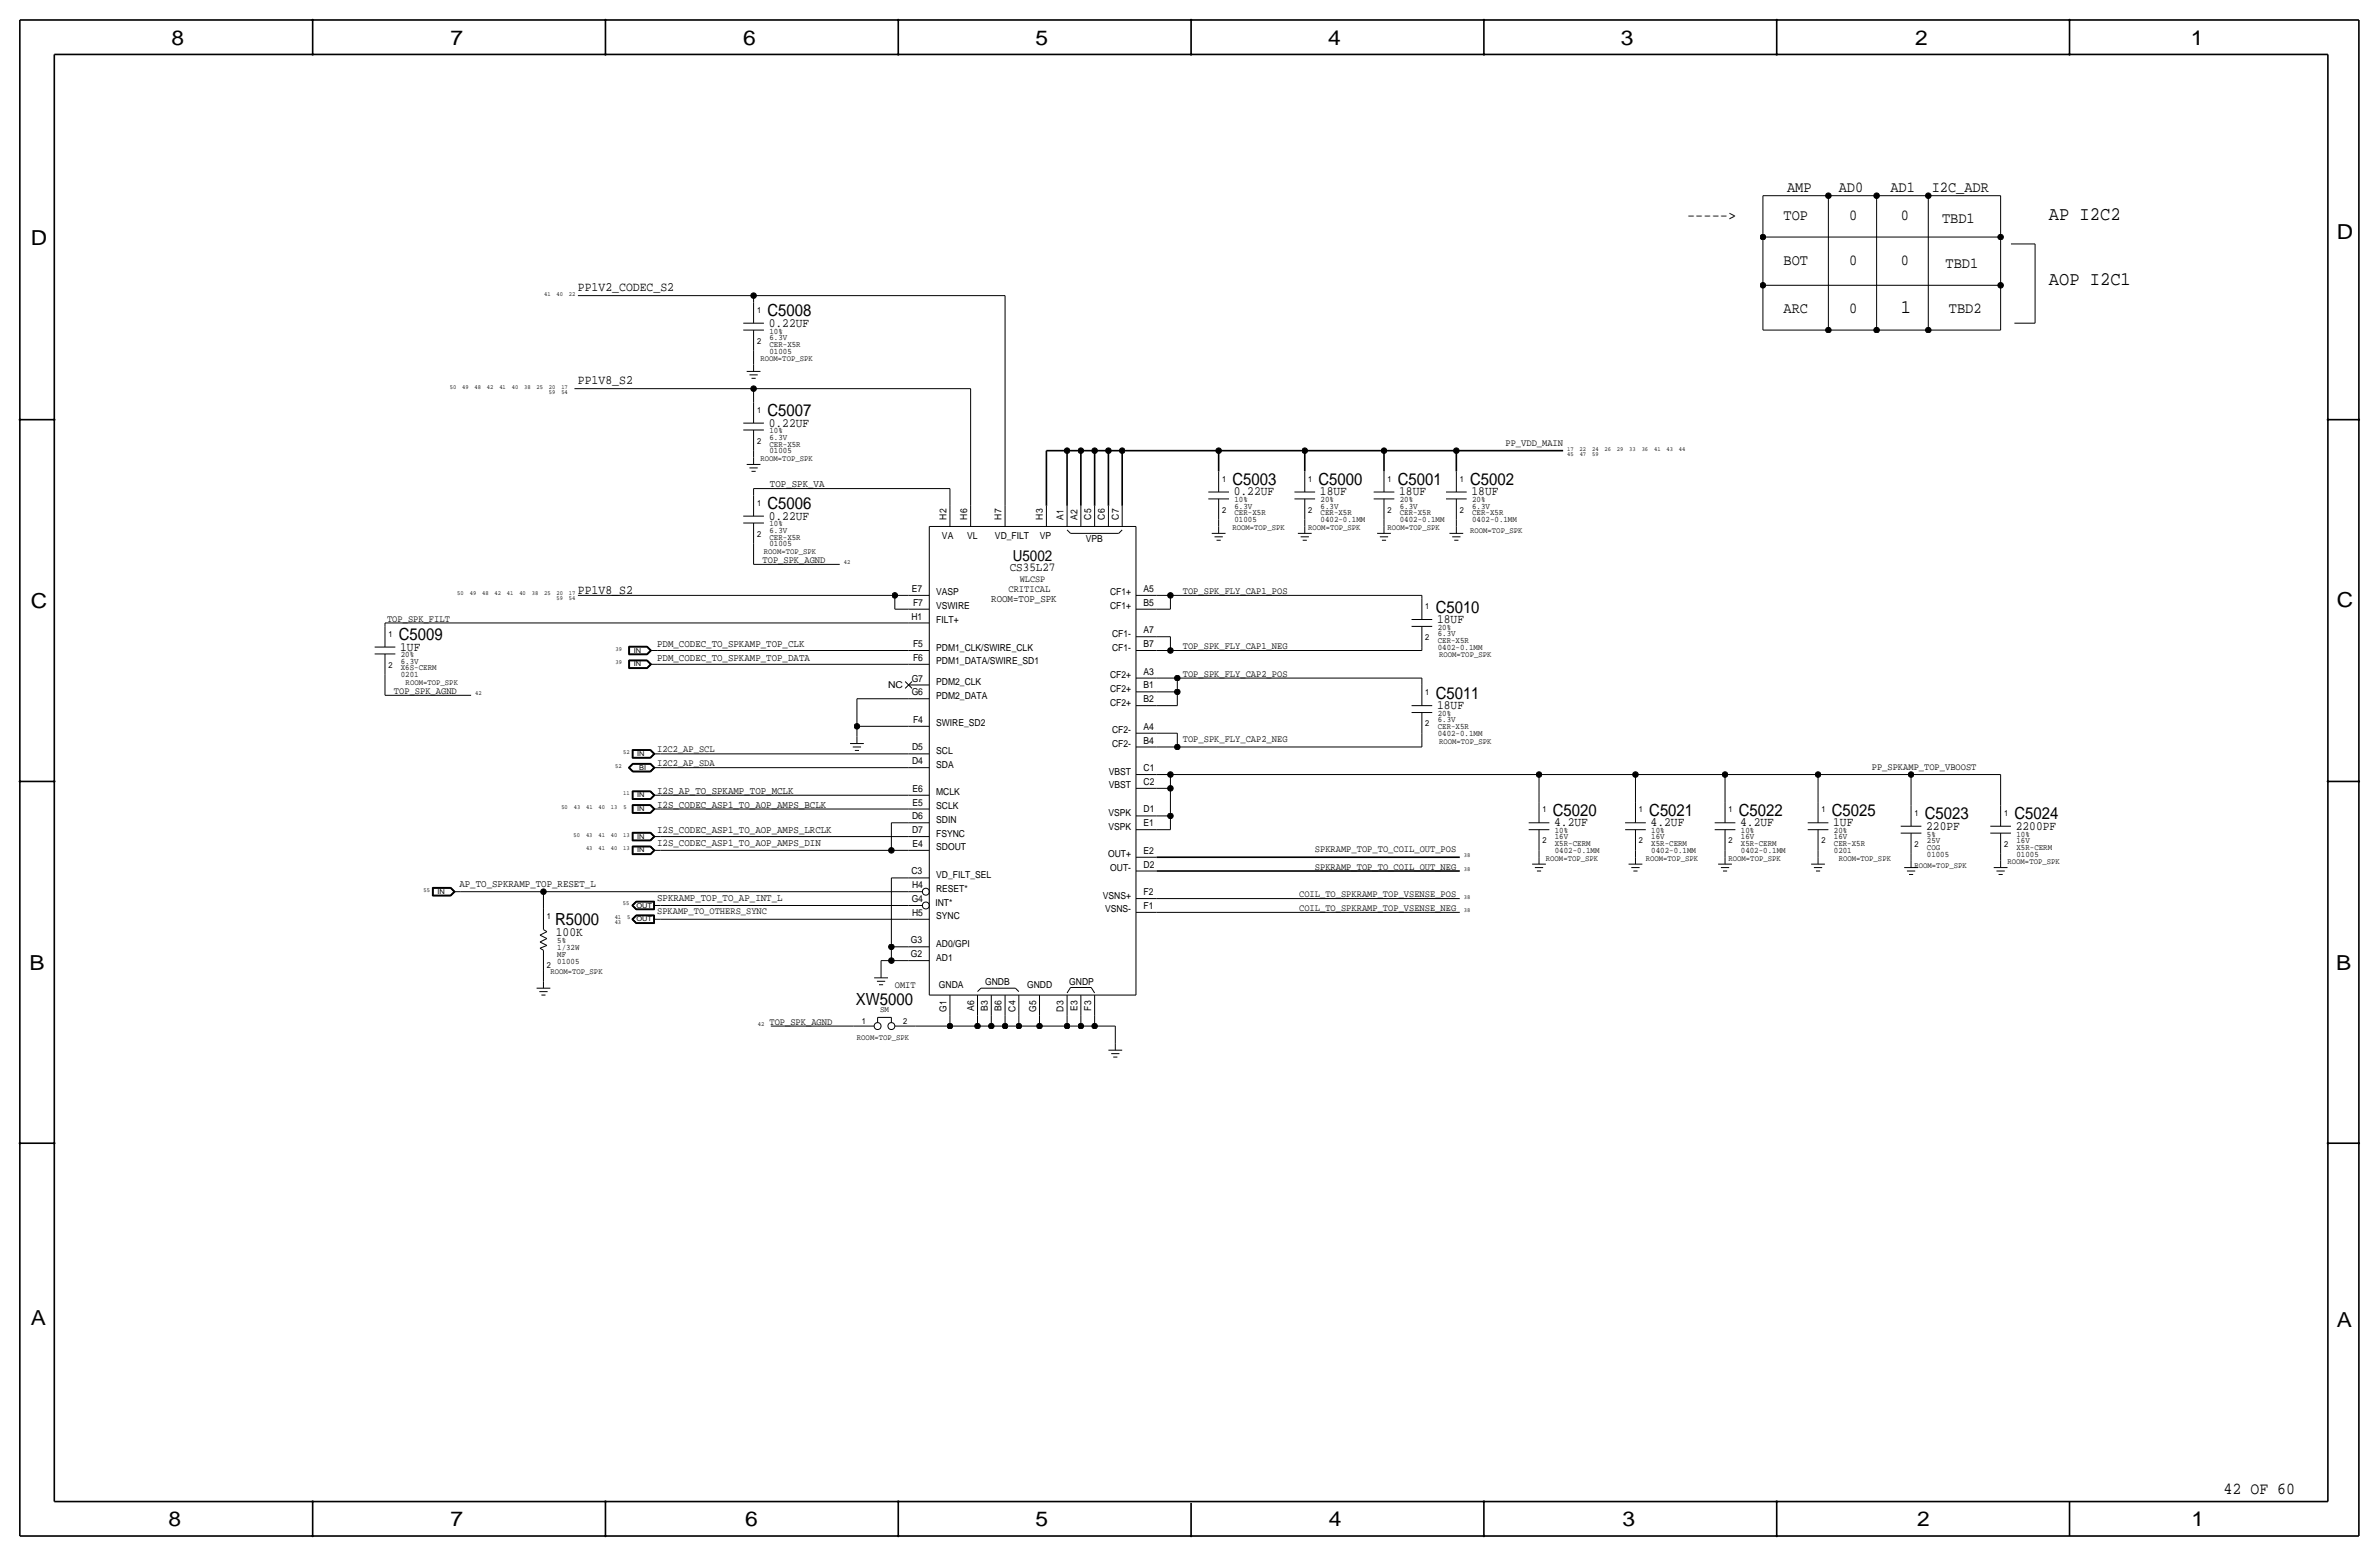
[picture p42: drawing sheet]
<svg xmlns="http://www.w3.org/2000/svg" width="877mm" height="574mm" viewBox="0 0 877 574" stroke-linecap="round" stroke-linejoin="round" font-family="sans-serif">
<defs><g id="words">
<g font-size="7.6">
<text x="63.2" y="16.5">8</text>
<text x="166.1" y="16.5">7</text>
<text x="274" y="16.5">6</text>
<text x="381.7" y="16.5">5</text>
<text x="489.7" y="16.5">4</text>
<text x="597.6" y="16.5">3</text>
<text x="706.1" y="16.5">2</text>
<text x="807.7" y="16.5">1</text>
<text x="861.5" y="88.1">D</text>
<text x="11.4" y="90.4">D</text>
<text x="11.4" y="224.3">C</text>
<text x="861.5" y="223.8">C</text>
<text x="10.8" y="357.6">B</text>
<text x="861.3" y="357.4">B</text>
<text x="11.3" y="488.4">A</text>
<text x="861.5" y="489.2">A</text>
<text x="62.2" y="562.6">8</text>
<text x="166" y="562.6">7</text>
<text x="274.8" y="562.6">6</text>
<text x="381.7" y="562.6">5</text>
<text x="489.9" y="562.6">4</text>
<text x="598.1" y="562.6">3</text>
<text x="706.8" y="562.6">2</text>
<text x="807.9" y="562.6">1</text>
</g>
<g font-size="7.1">
<text x="755.3" y="81">AP I2C2</text>
<text x="755.3" y="105.2">AOP I2C1</text>
<text x="700.7" y="115.3">1</text>
</g>
<g font-size="6.2">
<text x="282.9" y="116.6">C5008</text>
<text x="282.9" y="153.4">C5007</text>
<text x="454.4" y="178.8">C5003</text>
<text x="486.1" y="178.8">C5000</text>
<text x="515.3" y="178.8">C5001</text>
<text x="542" y="178.8">C5002</text>
<text x="282.9" y="187.7">C5006</text>
<text x="529.3" y="225.8">C5010</text>
<text x="147" y="236">C5009</text>
<text x="529.3" y="257.6">C5011</text>
<text x="572.5" y="300.7">C5020</text>
<text x="608" y="300.7">C5021</text>
<text x="641" y="300.7">C5022</text>
<text x="675.3" y="300.7">C5025</text>
<text x="709.6" y="302">C5023</text>
<text x="742.6" y="302">C5024</text>
<text x="204.7" y="341.1">R5000</text>
<text x="315.5" y="370.3">XW5000</text>
<text x="819.7" y="550.8">42 OF 60</text>
</g>
<g font-size="5.6">
<text x="658.8" y="70.9">AMP</text>
<text x="677.9" y="70.9">AD0</text>
<text x="696.9" y="70.9">AD1</text>
<text x="712.2" y="70.9">I2C_ADR</text>
<text x="622" y="81">-----&gt;</text>
<text x="657.6" y="81">TOP</text>
<text x="681.7" y="81">0</text>
<text x="700.7" y="81">0</text>
<text x="716" y="82.3">TBD1</text>
<text x="657.6" y="97.5">BOT</text>
<text x="681.7" y="97.5">0</text>
<text x="700.7" y="97.5">0</text>
<text x="717.2" y="98.8">TBD1</text>
<text x="657.6" y="115.3">ARC</text>
<text x="681.7" y="115.3">0</text>
<text x="718.5" y="115.3">TBD2</text>
<text x="373.4" y="206.8">U5002</text>
</g>
<g font-size="4.7">
<text x="213.1" y="107.2">PP1V2_CODEC_S2</text>
<text x="283.4" y="120.4">0.22UF</text>
<text x="213.1" y="141.5">PP1V8_S2</text>
<text x="283.4" y="157.2">0.22UF</text>
<text x="454.9" y="182.6">0.22UF</text>
<text x="486.6" y="182.6">18UF</text>
<text x="515.8" y="182.6">18UF</text>
<text x="542.5" y="182.6">18UF</text>
<text x="283.4" y="191.5">0.22UF</text>
<text x="213.1" y="218.9">PP1V8_S2</text>
<text x="529.8" y="229.6">18UF</text>
<text x="147.5" y="239.8">1UF</text>
<text x="529.8" y="261.4">18UF</text>
<text x="573" y="304.5">4.2UF</text>
<text x="608.5" y="304.5">4.2UF</text>
<text x="641.6" y="304.5">4.2UF</text>
<text x="675.8" y="304.5">1UF</text>
<text x="710.1" y="305.8">220PF</text>
<text x="743.2" y="305.8">2200PF</text>
<text x="204.9" y="344.9">100K</text>
</g>
<text font-size="4.5" x="372.2" y="210.6">CS35L27</text>
<g font-size="3.8">
<text x="283.9" y="179.6">TOP_SPK_VA</text>
<text x="365.5" y="222">ROOM=TOP_SPK</text>
<text x="242.3" y="238.5">PDM_CODEC_TO_SPKAMP_TOP_CLK</text>
<text x="242.3" y="243.6">PDM_CODEC_TO_SPKAMP_TOP_DATA</text>
<text x="242.3" y="292.6">I2S_AP_TO_SPKAMP_TOP_MCLK</text>
<text x="242.3" y="297.7">I2S_CODEC_ASP1_TO_AOP_AMPS_BCLK</text>
<text x="242.3" y="307.1">I2S_CODEC_ASP1_TO_AOP_AMPS_LRCLK</text>
<text x="242.3" y="311.7">I2S_CODEC_ASP1_TO_AOP_AMPS_DIN</text>
<text x="169.4" y="326.9">AP_TO_SPKRAMP_TOP_RESET_L</text>
<text x="242.3" y="332">SPKRAMP_TOP_TO_AP_INT_L</text>
</g>
<g font-size="3.6">
<text x="555" y="164.3">PP_VDD_MAIN</text>
<text x="281.1" y="207.5">TOP_SPK_AGND</text>
<text x="371.8" y="218.2">CRITICAL</text>
<text x="436.1" y="218.9">TOP_SPK_FLY_CAP1_POS</text>
<text x="142.7" y="229.1">TOP_SPK_FILT</text>
<text x="436.1" y="239.3">TOP_SPK_FLY_CAP1_NEG</text>
<text x="436.1" y="249.4">TOP_SPK_FLY_CAP2_POS</text>
<text x="145.2" y="255.8">TOP_SPK_AGND</text>
<text x="436.1" y="273.6">TOP_SPK_FLY_CAP2_NEG</text>
<text x="242.3" y="277.4">I2C2_AP_SCL</text>
<text x="242.3" y="282.4">I2C2_AP_SDA</text>
<text x="690.1" y="283.7">PP_SPKAMP_TOP_VBOOST</text>
<text x="484.8" y="314.2">SPKRAMP_TOP_TO_COIL_OUT_POS</text>
<text x="484.8" y="320.5">SPKRAMP_TOP_TO_COIL_OUT_NEG</text>
<text x="479" y="330.7">COIL_TO_SPKRAMP_TOP_VSENSE_POS</text>
<text x="479" y="335.8">COIL_TO_SPKRAMP_TOP_VSENSE_NEG</text>
<text x="242.3" y="337.1">SPKAMP_TO_OTHERS_SYNC</text>
<text x="329.9" y="364.2">OMIT</text>
<text x="283.7" y="377.7">TOP_SPK_AGND</text>
</g>
<g font-size="3.5">
<text x="348.9" y="191.5" transform="rotate(-90 348.9 191.5)">H2</text>
<text x="356.6" y="191.5" transform="rotate(-90 356.6 191.5)">H6</text>
<text x="369.3" y="191.5" transform="rotate(-90 369.3 191.5)">H7</text>
<text x="384.5" y="191.5" transform="rotate(-90 384.5 191.5)">H3</text>
<text x="392.1" y="191.5" transform="rotate(-90 392.1 191.5)">A1</text>
<text x="397.2" y="191.5" transform="rotate(-90 397.2 191.5)">A2</text>
<text x="402.3" y="191.5" transform="rotate(-90 402.3 191.5)">C5</text>
<text x="407.4" y="191.5" transform="rotate(-90 407.4 191.5)">C6</text>
<text x="412.4" y="191.5" transform="rotate(-90 412.4 191.5)">C7</text>
<text x="347.3" y="198.6">VA</text>
<text x="356.5" y="198.6">VL</text>
<text x="366.8" y="198.6">VD_FILT</text>
<text x="383.3" y="198.6">VP</text>
<text x="400.3" y="199.6">VPB</text>
<text x="376" y="214.4">WLCSP</text>
<text x="336.2" y="218.2">E7</text>
<text x="345.1" y="219.5">VASP</text>
<text x="409.2" y="219.5">CF1+</text>
<text x="421.6" y="218.2">A5</text>
<text x="336.6" y="223.3">F7</text>
<text x="345.1" y="224.5">VSWIRE</text>
<text x="409.2" y="224.5">CF1+</text>
<text x="421.6" y="223.3">B5</text>
<text x="336" y="228.3">H1</text>
<text x="345.1" y="229.6">FILT+</text>
<text x="421.6" y="233.4">A7</text>
<text x="336.6" y="238.5">F5</text>
<text x="345.1" y="239.8">PDM1_CLK/SWIRE_CLK</text>
<text x="410" y="239.8">CF1-</text>
<text x="410" y="234.7">CF1-</text>
<text x="421.6" y="238.5">B7</text>
<text x="336.6" y="243.6">F6</text>
<text x="345.1" y="244.9">PDM1_DATA/SWIRE_SD1</text>
<text x="336.1" y="251.2">G7</text>
<text x="409.2" y="249.9">CF2+</text>
<text x="421.6" y="248.7">A3</text>
<text x="327.4" y="253.7">NC</text>
<text x="336.1" y="256.3">G6</text>
<text x="345.1" y="257.6">PDM2_DATA</text>
<text x="345.1" y="252.5">PDM2_CLK</text>
<text x="409.2" y="255">CF2+</text>
<text x="421.6" y="253.7">B1</text>
<text x="409.2" y="260.1">CF2+</text>
<text x="421.6" y="258.8">B2</text>
<text x="336.6" y="266.4">F4</text>
<text x="345.1" y="267.7">SWIRE_SD2</text>
<text x="421.6" y="269">A4</text>
<text x="410" y="275.3">CF2-</text>
<text x="410" y="270.3">CF2-</text>
<text x="421.6" y="274.1">B4</text>
<text x="336.3" y="281.7">D4</text>
<text x="336.3" y="276.6">D5</text>
<text x="345.1" y="277.9">SCL</text>
<text x="345.1" y="283">SDA</text>
<text x="408.8" y="285.5">VBST</text>
<text x="421.6" y="284.2">C1</text>
<text x="336.5" y="291.8">E6</text>
<text x="345.1" y="293.1">MCLK</text>
<text x="408.8" y="290.6">VBST</text>
<text x="421.6" y="289.3">C2</text>
<text x="336.5" y="296.9">E5</text>
<text x="345.1" y="298.2">SCLK</text>
<text x="421.6" y="299.5">D1</text>
<text x="336.3" y="302">D6</text>
<text x="345.1" y="303.3">SDIN</text>
<text x="408.6" y="305.8">VSPK</text>
<text x="408.6" y="300.7">VSPK</text>
<text x="421.6" y="304.5">E1</text>
<text x="336.3" y="307.1">D7</text>
<text x="345.1" y="308.4">FSYNC</text>
<text x="336.5" y="312.2">E4</text>
<text x="345.1" y="313.4">SDOUT</text>
<text x="408.5" y="316">OUT+</text>
<text x="421.6" y="314.7">E2</text>
<text x="336" y="322.3">C3</text>
<text x="345.1" y="323.6">VD_FILT_SEL</text>
<text x="409.3" y="321.1">OUT-</text>
<text x="421.6" y="319.8">D2</text>
<text x="336.3" y="327.4">H4</text>
<text x="345.1" y="328.7">RESET*</text>
<text x="421.6" y="329.9">F2</text>
<text x="336.1" y="332.5">G4</text>
<text x="344.8" y="333.8">INT*</text>
<text x="406.6" y="331.2">VSNS+</text>
<text x="421.6" y="335">F1</text>
<text x="336.3" y="337.6">H5</text>
<text x="345.1" y="338.8">SYNC</text>
<text x="407.4" y="336.3">VSNS-</text>
<text x="335.8" y="347.7">G3</text>
<text x="335.8" y="352.8">G2</text>
<text x="345.1" y="349">AD0/GPI</text>
<text x="345.1" y="354.1">AD1</text>
<text x="346.2" y="364.2">GNDA</text>
<text x="363.2" y="363">GNDB</text>
<text x="378.7" y="364.2">GNDD</text>
<text x="394.2" y="363">GNDP</text>
<text x="348.9" y="373" transform="rotate(-90 348.9 373)">G1</text>
<text x="359.1" y="372.7" transform="rotate(-90 359.1 372.7)">A6</text>
<text x="364.2" y="372.7" transform="rotate(-90 364.2 372.7)">B3</text>
<text x="369.3" y="372.7" transform="rotate(-90 369.3 372.7)">B6</text>
<text x="374.3" y="372.8" transform="rotate(-90 374.3 372.8)">C4</text>
<text x="382" y="373" transform="rotate(-90 382 373)">G5</text>
<text x="392.1" y="372.8" transform="rotate(-90 392.1 372.8)">D3</text>
<text x="397.2" y="372.7" transform="rotate(-90 397.2 372.7)">E3</text>
<text x="402.3" y="372.5" transform="rotate(-90 402.3 372.5)">F3</text>
</g>
<g font-size="3.1">
<text x="279.1" y="115.3">1</text>
<text x="283.7" y="122.9">10%</text>
<text x="283.7" y="125.2">6.3V</text>
<text x="279.1" y="126.7">2</text>
<text x="283.7" y="127.8">CER-X5R</text>
<text x="283.7" y="130.3">01005</text>
<text x="279.1" y="152.1">1</text>
<text x="283.7" y="159.8">10%</text>
<text x="279.1" y="163.6">2</text>
<text x="283.7" y="164.6">CER-X5R</text>
<text x="283.7" y="162.1">6.3V</text>
<text x="283.7" y="167.1">01005</text>
<text x="450.5" y="177.5">1</text>
<text x="482.3" y="177.5">1</text>
<text x="511.5" y="177.5">1</text>
<text x="538.2" y="177.5">1</text>
<text x="455.1" y="185.2">10%</text>
<text x="486.9" y="185.2">20%</text>
<text x="516.1" y="185.2">20%</text>
<text x="542.7" y="185.2">20%</text>
<text x="279.1" y="186.4">1</text>
<text x="450.5" y="189">2</text>
<text x="455.1" y="190">CER-X5R</text>
<text x="455.1" y="187.5">6.3V</text>
<text x="482.3" y="189">2</text>
<text x="486.9" y="190">CER-X5R</text>
<text x="486.9" y="187.5">6.3V</text>
<text x="511.5" y="189">2</text>
<text x="516.1" y="190">CER-X5R</text>
<text x="516.1" y="187.5">6.3V</text>
<text x="538.2" y="189">2</text>
<text x="542.7" y="190">CER-X5R</text>
<text x="542.7" y="187.5">6.3V</text>
<text x="279.1" y="197.9">2</text>
<text x="283.7" y="194.1">10%</text>
<text x="283.7" y="196.3">6.3V</text>
<text x="455.1" y="192.5">01005</text>
<text x="486.9" y="192.5">0402-0.1MM</text>
<text x="516.1" y="192.5">0402-0.1MM</text>
<text x="542.7" y="192.5">0402-0.1MM</text>
<text x="283.7" y="198.9">CER-X5R</text>
<text x="283.7" y="201.4">01005</text>
<text x="525.5" y="224.5">1</text>
<text x="530" y="232.2">20%</text>
<text x="143.2" y="234.7">1</text>
<text x="525.5" y="236">2</text>
<text x="530" y="237">CER-X5R</text>
<text x="530" y="239.5">0402-0.1MM</text>
<text x="530" y="234.4">6.3V</text>
<text x="147.8" y="242.3">20%</text>
<text x="147.8" y="244.6">6.3V</text>
<text x="143.2" y="246.1">2</text>
<text x="147.8" y="247.1">X6S-CERM</text>
<text x="147.8" y="249.7">0201</text>
<text x="525.5" y="256.3">1</text>
<text x="530" y="263.9">20%</text>
<text x="525.5" y="267.7">2</text>
<text x="530" y="268.7">CER-X5R</text>
<text x="530" y="266.2">6.3V</text>
<text x="530" y="271.3">0402-0.1MM</text>
<text x="568.7" y="299.5">1</text>
<text x="604.2" y="299.5">1</text>
<text x="637.2" y="299.5">1</text>
<text x="671.5" y="299.5">1</text>
<text x="705.8" y="300.7">1</text>
<text x="738.8" y="300.7">1</text>
<text x="568.7" y="310.9">2</text>
<text x="573.2" y="307.1">10%</text>
<text x="573.2" y="311.9">X5R-CERM</text>
<text x="573.2" y="309.4">16V</text>
<text x="604.2" y="310.9">2</text>
<text x="608.8" y="307.1">10%</text>
<text x="608.8" y="311.9">X5R-CERM</text>
<text x="608.8" y="309.4">16V</text>
<text x="637.2" y="310.9">2</text>
<text x="641.8" y="307.1">10%</text>
<text x="641.8" y="311.9">X5R-CERM</text>
<text x="641.8" y="309.4">16V</text>
<text x="671.5" y="310.9">2</text>
<text x="676.1" y="307.1">20%</text>
<text x="676.1" y="311.9">CER-X5R</text>
<text x="676.1" y="309.4">16V</text>
<text x="710.4" y="310.6">25V</text>
<text x="710.4" y="308.4">5%</text>
<text x="743.4" y="308.4">10%</text>
<text x="743.4" y="310.6">16V</text>
<text x="573.2" y="314.5">0402-0.1MM</text>
<text x="608.8" y="314.5">0402-0.1MM</text>
<text x="641.8" y="314.5">0402-0.1MM</text>
<text x="676.1" y="314.5">0201</text>
<text x="705.8" y="312.2">2</text>
<text x="710.4" y="315.7">01005</text>
<text x="710.4" y="313.2">COG</text>
<text x="738.8" y="312.2">2</text>
<text x="743.4" y="313.2">X5R-CERM</text>
<text x="743.4" y="315.7">01005</text>
<text x="201.6" y="338.8">1</text>
<text x="205.4" y="347.7">5%</text>
<text x="205.4" y="350.3">1/32W</text>
<text x="205.4" y="352.8">MF</text>
<text x="201.6" y="356.6">2</text>
<text x="205.4" y="355.3">01005</text>
<text x="317.7" y="377.4">1</text>
<text x="324.4" y="373.1">SM</text>
<text x="332.9" y="377.4">2</text>
</g>
<g font-size="3">
<text x="280.4" y="133.1">ROOM=TOP_SPK</text>
<text x="280.4" y="169.9">ROOM=TOP_SPK</text>
<text x="454.4" y="195.3">ROOM=TOP_SPK</text>
<text x="482.3" y="195.3">ROOM=TOP_SPK</text>
<text x="511.5" y="195.3">ROOM=TOP_SPK</text>
<text x="542" y="196.6">ROOM=TOP_SPK</text>
<text x="281.6" y="204.2">ROOM=TOP_SPK</text>
<text x="530.6" y="242.3">ROOM=TOP_SPK</text>
<text x="149.6" y="252.5">ROOM=TOP_SPK</text>
<text x="530.6" y="274.1">ROOM=TOP_SPK</text>
<text x="569.9" y="317.2">ROOM=TOP_SPK</text>
<text x="606.8" y="317.2">ROOM=TOP_SPK</text>
<text x="637.2" y="317.2">ROOM=TOP_SPK</text>
<text x="677.9" y="317.2">ROOM=TOP_SPK</text>
<text x="705.8" y="319.8">ROOM=TOP_SPK</text>
<text x="740.1" y="318.5">ROOM=TOP_SPK</text>
<text x="202.9" y="359.2">ROOM=TOP_SPK</text>
<text x="315.9" y="383.3">ROOM=TOP_SPK</text>
</g>
<g font-size="2.5">
<text x="233.6" y="245.6">IN</text>
<text x="233.6" y="240.5">IN</text>
<text x="234.9" y="278.6">IN</text>
<text x="235.6" y="283.7">BI</text>
<text x="234.9" y="293.9">IN</text>
<text x="234.9" y="299">IN</text>
<text x="234.9" y="309.1">IN</text>
<text x="234.9" y="314.2">IN</text>
<text x="161.2" y="329.4">IN</text>
<text x="234.6" y="334.5">OUT</text>
<text x="234.6" y="339.6">OUT</text>
</g>
<g font-size="2.3">
<text x="200.6" y="109">41</text>
<text x="205.2" y="109">40</text>
<text x="209.8" y="109">22</text>
<text x="165.8" y="143.3">50</text>
<text x="170.4" y="143.3">49</text>
<text x="175" y="143.3">48</text>
<text x="179.5" y="143.3">42</text>
<text x="184.1" y="143.3">41</text>
<text x="188.7" y="143.3">40</text>
<text x="193.2" y="143.3">38</text>
<text x="197.8" y="143.3">25</text>
<text x="202.4" y="143.3">20</text>
<text x="207" y="143.3">17</text>
<text x="202.4" y="145.1">59</text>
<text x="207" y="145.1">54</text>
<text x="577.8" y="166.1">17</text>
<text x="577.8" y="167.9">45</text>
<text x="582.4" y="166.1">22</text>
<text x="582.4" y="167.9">47</text>
<text x="586.9" y="166.1">24</text>
<text x="586.9" y="167.9">59</text>
<text x="591.5" y="166.1">26</text>
<text x="596.1" y="166.1">29</text>
<text x="600.7" y="166.1">33</text>
<text x="605.2" y="166.1">36</text>
<text x="609.8" y="166.1">41</text>
<text x="614.4" y="166.1">43</text>
<text x="618.9" y="166.1">44</text>
<text x="311.1" y="208">42</text>
<text x="168.6" y="219.5">50</text>
<text x="173.2" y="219.5">49</text>
<text x="177.7" y="219.5">48</text>
<text x="182.3" y="219.5">42</text>
<text x="186.9" y="219.5">41</text>
<text x="191.5" y="219.5">40</text>
<text x="196" y="219.5">38</text>
<text x="200.6" y="219.5">25</text>
<text x="205.2" y="221.3">59</text>
<text x="205.2" y="219.5">20</text>
<text x="209.8" y="221.3">54</text>
<text x="209.8" y="219.5">17</text>
<text x="227" y="239.8">39</text>
<text x="227" y="244.9">39</text>
<text x="175.2" y="256.3">42</text>
<text x="229.8" y="277.9">52</text>
<text x="226.8" y="283">52</text>
<text x="229.8" y="293.1">11</text>
<text x="207" y="298.2">50</text>
<text x="211.5" y="298.2">43</text>
<text x="216.1" y="298.2">41</text>
<text x="220.7" y="298.2">40</text>
<text x="225.2" y="298.2">13</text>
<text x="229.8" y="298.2">5</text>
<text x="211.5" y="308.4">50</text>
<text x="216.1" y="308.4">43</text>
<text x="220.6" y="308.4">41</text>
<text x="225.2" y="308.4">40</text>
<text x="229.8" y="308.4">13</text>
<text x="216.1" y="313.4">43</text>
<text x="220.6" y="313.4">41</text>
<text x="225.2" y="313.4">40</text>
<text x="229.8" y="313.4">13</text>
<text x="539.7" y="316">38</text>
<text x="539.7" y="321.1">38</text>
<text x="156.1" y="328.7">55</text>
<text x="229.6" y="333.8">55</text>
<text x="539.7" y="331.2">38</text>
<text x="226.6" y="340.7">43</text>
<text x="226.6" y="338.8">41</text>
<text x="231.2" y="338.8">5</text>
<text x="539.7" y="336.3">38</text>
<text x="279.4" y="378.2">42</text>
</g>
</g></defs>
<g fill="none" stroke="#000" stroke-width=".37">
<path d="M649.9 72.1h24.2zM649.9 72.1v15.3zM674.1 72.1h17.7zM674.1 72.1v49.6zM691.8 72.1h19.1zM691.8 72.1v49.6zM710.9 72.1h26.7zM710.9 72.1v49.6zM737.6 72.1v15.3zM649.9 87.4h87.7zM649.9 87.4v17.8zM737.6 87.4v17.8z"/>
<path d="M741.4 89.9h8.9zM750.3 89.9v29.2zM213.1 109h64.7zM274 119.1h7.6zM277.8 109v2.5zM277.8 111.5v7.6zM277.8 109h92.7zM370.5 109v77.4zM649.9 105.2v16.5zM649.9 105.2h87.7zM737.6 105.2v16.5zM742.6 119.1h7.7z"/>
<path d="M274 121.7h7.6zM275.3 136.9h5.1zM276.3 138.2h3zM277.1 139.4h1.5zM277.8 129.3v5.1zM277.8 121.7v7.6zM277.8 134.4v2.5zM649.9 121.7h24.2zM674.1 121.7h17.7zM691.8 121.7h19.1zM710.9 121.7h26.7zM211.8 143.3h66z"/>
<path d="M274 158.5h7.6zM274 156h7.6zM277.8 143.3v5zM277.8 148.3v7.7zM277.8 158.5v7.6zM277.8 143.3h80zM357.8 143.3v43.1zM275.3 171.2h5.1zM276.3 172.5h3zM277.1 173.7h1.5zM277.8 166.1v2.6zM277.8 168.7v2.5z"/>
<path d="M449.3 173.7v7.7zM481 173.7v7.7zM510.2 173.7v7.7zM536.9 173.7v7.7zM274 192.8h7.6zM274 190.2h7.6zM277.8 180.1v2.5zM277.8 182.6v7.6zM277.8 192.8v7.6zM277.8 180.1h72.4zM342.6 194.1v172.7zM342.6 194.1h76.2z"/>
<path d="M350.2 180.1v6.3zM350.2 186.4v7.7zM357.8 186.4v7.7zM370.5 186.4v7.7zM385.8 186.4v7.7zM393.4 195.3l1.3 1.3zM393.4 186.4v7.7zM394.7 196.6h17.7zM398.5 186.4v7.7zM403.6 186.4v7.7zM408.6 186.4v7.7zM412.4 196.6l1.3-1.3z"/>
<path d="M413.7 186.4v7.7zM418.8 194.1v172.7zM445.5 183.9h7.6zM445.5 181.4h7.6zM446.7 196.6h5.1zM447.8 197.9h3zM448.5 199.1h1.5zM449.3 191.5v2.6zM449.3 183.9v7.6zM449.3 194.1v2.5zM477.2 183.9h7.6zM477.2 181.4h7.6z"/>
<path d="M478.5 196.6h5.1zM479.5 197.9h3.1zM480.3 199.1h1.5zM481 191.5v2.6zM481 183.9v7.6zM481 194.1v2.5zM506.4 183.9h7.6zM506.4 181.4h7.6zM507.7 196.6h5.1zM508.7 197.9h3.1zM509.5 199.1h1.5zM510.2 191.5v2.6z"/>
<path d="M510.2 194.1v2.5zM510.2 183.9v7.6zM533.1 183.9h7.6zM533.1 181.4h7.6zM534.4 196.6h5zM535.4 197.9h3zM536.1 199.1h1.6zM536.9 191.5v2.6zM536.9 194.1v2.5zM536.9 183.9v7.6zM213.1 219.5h116.8zM277.8 208h31.8z"/>
<path d="M277.8 200.4v7.6zM329.9 219.5v5zM329.9 219.5h5.1zM335 219.5h7.6zM418.8 219.5h7.6zM426.4 219.5h5.1zM431.5 219.5v5zM431.5 219.5h92.7zM524.2 219.5v1.2zM138.1 238.5h7.6zM141.9 229.6v1.3zM141.9 230.9v7.6z"/>
<path d="M141.9 229.6h193.1zM231.8 238.2h6.8zM231.8 238.2v3.2zM231.9 238.3v2.9zM231.9 238.3h6.7zM232 238.4v2.7zM232 238.4h6.5zM232.1 238.5h6.4zM232.1 238.5v2.5zM238.5 238.5l1.2 1.3zM238.5 238.4l1.4 1.4zM238.6 238.3l1.4 1.5z"/>
<path d="M238.6 238.2l1.6 1.6zM239.7 239.8h2.6zM242.3 239.8h92.7zM329.9 224.5h5.1zM335 224.5h7.6zM335 239.8h7.6zM335 229.6h7.6zM418.8 239.8h7.6zM418.8 234.7h7.6zM418.8 224.5h7.6zM426.4 224.5h5.1zM426.4 239.8h5.1z"/>
<path d="M426.4 234.7h5.1zM431.5 239.8h92.7zM431.5 234.7v5.1zM520.4 230.9h7.6zM520.4 228.3h7.6zM524.2 238.5v1.3zM524.2 220.7v7.6zM524.2 230.9v7.6zM138.1 241h7.6zM141.9 248.7v7.6zM141.9 256.3h31.8zM141.9 241v7.7z"/>
<path d="M231.8 243.3h6.8zM231.8 243.3v3.1zM231.8 246.4h6.8zM231.8 241.4h6.8zM231.9 243.4v2.9zM231.9 246.3h6.7zM231.9 241.2h6.7zM231.9 243.4h6.7zM232 243.5v2.7zM232 246.2h6.5zM232 241.1h6.5zM232 243.5h6.5z"/>
<path d="M232.1 243.6h6.4zM232.1 243.6v2.5zM232.1 246.1h6.4zM232.1 241h6.4zM238.5 246.1l1.2-1.2zM238.5 241l1.2-1.2zM238.5 243.6l1.2 1.3zM238.5 246.2l1.4-1.3zM238.5 241.1l1.4-1.3zM238.5 243.5l1.4 1.4zM238.6 246.3l1.4-1.4zM238.6 241.2l1.4-1.4z"/>
<path d="M238.6 243.4l1.4 1.5zM238.6 243.3l1.6 1.6zM238.6 246.4l1.6-1.5zM238.6 241.4l1.6-1.6zM239.7 244.9h2.6zM242.3 244.9h92.7zM315.9 257.6v10.1zM315.9 257.6h19.1zM333.7 253.7l2.5-2.5zM333.7 251.2l2.5 2.5zM335 257.6h7.6zM335 252.5h7.6z"/>
<path d="M335 244.9h7.6zM418.8 249.9h7.6zM418.8 255h7.6zM426.4 249.9h7.6zM426.4 255h7.6zM434 249.9h90.2zM434 249.9v5.1zM434 255v5.1zM524.2 249.9v2.6zM524.2 252.5v7.6zM233.1 276.3v3.2zM233.1 279.5h6.8z"/>
<path d="M233.1 276.3h6.8zM233.2 276.4h6.6zM233.2 276.4v2.9zM233.2 279.3h6.6zM233.3 276.5v2.7zM233.3 279.2h6.5zM233.3 276.5h6.5zM233.4 276.6h6.3zM233.4 276.6v2.5zM233.4 279.1h6.3zM239.7 276.6l1.3 1.3zM239.7 279.1l1.3-1.2z"/>
<path d="M239.8 279.2l1.3-1.3zM239.8 276.5l1.3 1.4zM239.8 276.4l1.5 1.5zM239.9 276.3l1.6 1.6zM239.9 279.5l1.6-1.6zM241 277.9h2.5zM241.3 277.9l-1.5 1.4zM243.5 277.9h91.5zM313.4 274.1h5.1zM314.4 275.3h3zM315.2 276.6h1.5zM315.9 267.7v3.8z"/>
<path d="M315.9 267.7h19.1zM315.9 271.5v2.6zM335 267.7h7.6zM335 277.9h7.6zM418.8 275.3h7.6zM418.8 270.3h7.6zM418.8 260.1h7.6zM426.4 270.3h7.6zM426.4 260.1h7.6zM426.4 275.3h7.6zM434 275.3h90.2zM434 270.3v5z"/>
<path d="M520.4 262.6h7.6zM520.4 260.1h7.6zM524.2 270.3v5zM524.2 262.6v7.7zM231.6 283l1.6 1.5zM231.6 283l1.6-1.6zM231.8 283l1.5 1.4zM231.8 283l1.5-1.5zM232 283l1.3-1.4zM232 283l1.3 1.3zM232.1 283l1.3-1.3zM232.1 283l1.3 1.2z"/>
<path d="M233.1 296.6v3.2zM233.1 299.8h6.8zM233.1 291.5v3.2zM233.1 294.7h6.8zM233.1 296.6h6.8zM233.1 291.5h6.8zM233.2 296.7h6.6zM233.2 291.6h6.6zM233.2 296.7v3zM233.2 299.7h6.6zM233.2 291.6v3zM233.2 294.6h6.6z"/>
<path d="M233.2 281.4h6.7zM233.2 284.5h6.7zM233.3 284.4h6.5zM233.3 281.5h6.5zM233.3 296.8v2.8zM233.3 299.6h6.5zM233.3 291.7v2.8zM233.3 294.5h6.5zM233.3 296.8h6.5zM233.3 291.7h6.5zM233.3 284.3h6.5zM233.3 281.6h6.5z"/>
<path d="M233.4 284.2h6.3zM233.4 281.7h6.3zM233.4 296.9h6.3zM233.4 296.9v2.6zM233.4 299.5h6.3zM233.4 291.8h6.3zM233.4 291.8v2.6zM233.4 294.4h6.3zM239.7 281.7l1.3 1.3zM239.7 296.9l1.3 1.3zM239.7 291.8l1.3 1.3zM239.7 284.2l1.3-1.2z"/>
<path d="M239.7 299.5l1.3-1.3zM239.7 294.4l1.3-1.3zM239.8 284.3l1.3-1.3zM239.8 294.5l1.3-1.4zM239.8 281.6l1.3 1.4zM239.8 296.8l1.3 1.4zM239.8 291.7l1.3 1.4zM239.8 299.7l1.5-1.5zM239.8 294.6l1.5-1.5zM239.8 281.5l1.5 1.5zM239.8 296.7l1.5 1.5zM239.8 291.6l1.5 1.5z"/>
<path d="M239.9 281.4l1.6 1.6zM239.9 296.6l1.6 1.6zM239.9 291.5l1.6 1.6zM239.9 284.5l1.6-1.5zM239.9 299.8l1.6-1.6zM239.9 294.7l1.6-1.6zM241 283h2.5zM241 298.2h2.5zM241 293.1h2.5zM241.1 298.2l-1.3 1.4zM241.3 283l-1.5 1.4zM243.5 283h91.5z"/>
<path d="M243.5 298.2h91.5zM243.5 293.1h91.5zM335 283h7.6zM335 293.1h7.6zM335 298.2h7.6zM418.8 285.5h7.6zM418.8 290.6h7.6zM426.4 285.5h5.1zM426.4 290.6h5.1zM431.5 285.5h135.9zM431.5 285.5v5.1zM431.5 290.6v10.1z"/>
<path d="M567.4 285.5h35.5zM567.4 285.5v10.2zM567.4 295.7v7.6zM602.9 285.5h33.1zM602.9 285.5v10.2zM602.9 295.7v7.6zM636 285.5h34.3zM636 285.5v10.2zM636 295.7v7.6zM670.3 285.5h34.2zM670.3 285.5v10.2zM670.3 295.7v7.6z"/>
<path d="M704.5 285.5h33.1zM704.5 285.5v11.4zM704.5 296.9v7.6zM737.6 285.5v11.4zM737.6 296.9v7.6zM233.1 306.8v3.1zM233.1 309.9h6.8zM233.1 311.9v3.1zM233.1 315h6.8zM233.1 306.8h6.8zM233.1 311.9h6.8zM233.2 306.9h6.6z"/>
<path d="M233.2 312h6.6zM233.2 306.9v2.9zM233.2 309.8h6.6zM233.2 312v2.9zM233.2 314.9h6.6zM233.3 307v2.7zM233.3 309.7h6.5zM233.3 312.1v2.7zM233.3 314.8h6.5zM233.3 307h6.5zM233.3 312.1h6.5zM233.4 307.1h6.3z"/>
<path d="M233.4 307.1v2.5zM233.4 309.6h6.3zM233.4 312.2h6.3zM233.4 312.2v2.5zM233.4 314.7h6.3zM239.7 307.1l1.3 1.3zM239.7 312.2l1.3 1.2zM239.7 309.6l1.3-1.2zM239.7 314.7l1.3-1.3zM239.8 307l1.3 1.4zM239.8 312.1l1.3 1.3zM239.8 309.8l1.5-1.4z"/>
<path d="M239.8 314.9l1.5-1.5zM239.8 306.9l1.5 1.5zM239.8 312l1.5 1.4zM239.9 306.8l1.6 1.6zM239.9 311.9l1.6 1.5zM239.9 309.9l1.6-1.5zM239.9 315l1.6-1.6zM241 308.4h2.5zM241 313.4h2.5zM241.1 308.4l-1.3 1.3zM241.1 313.4l-1.3 1.4zM243.5 313.4h85.1z"/>
<path d="M243.5 308.4h91.5zM328.6 303.3h6.4zM328.6 303.3v10.1zM328.6 313.4h6.4zM335 308.4h7.6zM335 313.4h7.6zM335 303.3h7.6zM418.8 316h7.6zM418.8 305.8h7.6zM418.8 300.7h7.6zM426.4 300.7h5.1zM426.4 305.8h5.1z"/>
<path d="M431.5 300.7v5.1zM563.6 305.8h7.6zM563.6 303.3h7.6zM564.8 318.5h5.1zM565.9 319.8h3zM567.4 313.4v2.6zM567.4 305.8v7.6zM567.4 316v2.5zM599.1 305.8h7.7zM599.1 303.3h7.7zM600.4 318.5h5.1zM601.4 319.8h3.1z"/>
<path d="M602.9 313.4v2.6zM602.9 305.8v7.6zM602.9 316v2.5zM632.2 303.3h7.6zM632.2 305.8h7.6zM633.4 318.5h5.1zM634.4 319.8h3.1zM636 313.4v2.6zM636 316v2.5zM636 305.8v7.6zM666.4 305.8h7.7zM666.4 303.3h7.7z"/>
<path d="M667.7 318.5h5.1zM668.7 319.8h3.1zM670.3 313.4v2.6zM670.3 305.8v7.6zM670.3 316v2.5zM700.7 307.1h7.7zM700.7 304.5h7.7zM702 319.8h5.1zM704.5 314.7v2.5zM704.5 317.2v2.6zM704.5 307.1v7.6zM733.8 304.5h7.6z"/>
<path d="M733.8 307.1h7.6zM735 319.8h5.1zM737.6 314.7v2.5zM737.6 307.1v7.6zM737.6 317.2v2.6zM159.4 327.1h6.8zM159.4 327.1v3.2zM159.4 330.3h6.8zM159.5 327.2h6.7zM159.5 327.2v2.9zM159.5 330.1h6.7zM159.6 327.3v2.7z"/>
<path d="M159.6 330h6.5zM159.6 327.3h6.5zM159.7 327.4h6.4zM159.7 327.4v2.5zM159.7 329.9h6.4zM166.1 329.9l1.2-1.2zM166.1 327.4l1.2 1.3zM166.1 330l1.4-1.3zM166.1 327.3l1.4 1.4zM166.2 327.2l1.4 1.5zM166.2 327.1l1.6 1.6zM166.2 330.3l1.6-1.6z"/>
<path d="M167.3 328.7h2.6zM167.6 328.7l-1.4 1.4zM169.9 328.7h30.5zM200.4 328.7v6.3zM200.4 335v7.6zM200.4 328.7h134.6zM232.9 338.8l1.6 1.6zM232.9 333.8l1.6 1.5zM232.9 338.8l1.6-1.5zM232.9 333.8l1.6-1.6zM233.1 338.8l1.4-1.4zM233.1 333.8l1.4-1.5z"/>
<path d="M233.1 338.8l1.4 1.5zM233.1 333.8l1.4 1.4zM233.2 338.8l1.4-1.3zM233.2 333.8l1.4-1.4zM233.2 338.8l1.4 1.4zM233.2 333.8l1.4 1.3zM233.4 338.8l1.2 1.3zM233.4 333.8l1.2 1.2zM233.4 338.8l1.2-1.2zM233.4 333.8l1.2-1.3zM234.5 337.3h6.8zM234.5 332.2h6.8z"/>
<path d="M234.5 335.3h6.8zM234.5 335.2h6.7zM234.5 337.4h6.7zM234.5 332.3h6.7zM234.6 337.5h6.5zM234.6 332.4h6.5zM234.6 335.1h6.5zM234.6 337.6h6.4zM234.6 332.5h6.4zM234.6 335h6.4zM241 337.6v2.5zM241 332.5v2.5z"/>
<path d="M241 338.8h2.5zM241 333.8h2.5zM241.1 337.5v2.7zM241.1 332.4v2.7zM241.2 337.4v2.9zM241.2 332.3v2.9zM241.3 337.3v3.1zM241.3 332.2v3.1zM243.5 333.8h91.5zM243.5 338.8h91.5zM328.6 323.6v25.4zM328.6 323.6h6.4z"/>
<path d="M335 333.8h5zM335 338.8h7.6zM335 328.7h5zM335 323.6h7.6zM418.8 331.2h7.6zM418.8 336.3h7.6zM418.8 321.1h7.6zM426.4 336.3h111.8zM426.4 331.2h111.8zM566.6 321.1h1.5zM602.2 321.1h1.5zM635.2 321.1h1.5z"/>
<path d="M669.5 321.1h1.5zM703 321.1h3.1zM703.8 322.3h1.5zM736 321.1h3.1zM736.8 322.3h1.5zM199.1 349.5l1.3 .8zM199.1 347.2l2.5 1.3zM199.1 344.7l2.5 1.2zM199.1 349.5l2.5-1zM199.1 347.2l2.5-1.3zM199.1 344.7l2.5-1.3zM200.4 357.9v3.8z"/>
<path d="M200.4 350.3v7.6zM200.4 342.6l1.2 .8zM234.5 340.4h6.8zM234.5 340.3h6.7zM234.6 340.2h6.5zM234.6 340.1h6.4zM324.8 354.1v3.8zM324.8 354.1h3.8zM324.8 357.9v2.5zM328.6 354.1h6.4zM328.6 349v5.1zM328.6 349h6.4z"/>
<path d="M335 354.1h7.6zM335 349h7.6zM197.8 364.2h5.1zM198.8 365.5h3.1zM199.6 366.8h1.5zM200.4 361.7v2.5zM284.2 378.2h30.5zM314.7 378.2h7.6zM322.3 360.4h5.1zM323.3 361.7h3zM323.5 375v1.9zM323.5 375h5.1z"/>
<path d="M324.1 363h1.5zM328.6 375v1.9zM329.9 378.2h7.6zM337.5 378.2h12.7zM342.6 366.8h76.2zM350.2 378.2h10.2zM350.2 374.4v3.8zM350.2 366.8v7.6zM360.4 378.2h5.1zM360.4 374.4v3.8zM360.4 365.5l1.2-1.3zM360.4 366.8v7.6z"/>
<path d="M361.6 364.2h12.7zM365.5 378.2h5zM365.5 374.4v3.8zM365.5 366.8v7.6zM370.5 374.4v3.8zM370.5 366.8v7.6zM370.5 378.2h5.1zM374.3 364.2l1.3 1.3zM375.6 378.2h7.6zM375.6 374.4v3.8zM375.6 366.8v7.6zM383.2 374.4v3.8z"/>
<path d="M383.2 366.8v7.6zM383.2 378.2h10.2zM393.4 378.2h5.1zM393.4 374.4v3.8zM393.4 366.8v7.6zM394.7 364h7.6zM394.7 364l-1.3 2zM398.5 378.2h5.1zM398.5 374.4v3.8zM398.5 366.8v7.6zM402.3 364l1.3 2zM403.6 378.2h7.6z"/>
<path d="M403.6 374.4v3.8zM403.6 366.8v7.6zM411.2 378.2v6.4zM408.6 387.1h5.1zM409.7 388.4h3zM410.4 389.6h1.5zM411.2 384.6v2.5z"/>
<circle cx="341.3" cy="333.8" r="1.28"/>
<circle cx="341.3" cy="328.7" r="1.28"/>
<circle cx="323.5" cy="378.2" r="1.28"/>
<circle cx="328.6" cy="378.2" r="1.28"/>
</g>
<g fill="none" stroke="#000" stroke-width=".6" stroke-linecap="butt">
<path d="M7.3 7.4v558.8zM7.3 7.4h862.3zM115.3 7.4v12.7zM223.2 7.4v12.7zM331.2 7.4v12.7zM439.1 7.4v12.7zM547.1 7.4v12.7zM655 7.4v12.7zM763 7.4v12.7zM869.6 7.4v558.8zM20 20.1v533.4zM20 20.1h838.2z"/>
<path d="M858.2 20.1v533.4zM7.3 154.7h12.7zM858.2 154.7h11.4zM385.8 166.1h7.6zM385.8 166.1v20.3zM393.4 166.1h5.1zM393.4 166.1v20.3zM398.5 166.1h5.1zM398.5 166.1v20.3zM403.6 166.1h5zM403.6 166.1v20.3zM408.6 166.1h5.1z"/>
<path d="M408.6 166.1v20.3zM413.7 166.1v20.3zM413.7 166.1h35.6zM449.3 166.1h31.7zM449.3 166.1v7.6zM481 166.1h29.2zM481 166.1v7.6zM510.2 166.1h26.7zM510.2 166.1v7.6zM536.9 166.1v7.6zM536.9 166.1h39.4zM7.3 288h12.7z"/>
<path d="M858.2 288h11.4zM426.4 316h111.8zM426.4 321.1h111.8zM7.3 421.4h12.7zM858.2 421.4h11.4zM20 553.5h838.2zM115.3 553.5v12.7zM223.2 553.5v12.7zM331.2 553.5v12.7zM439.1 554v12.2zM547.1 553.5v12.7zM655 553.5v12.7z"/>
<path d="M763 553.5v12.7zM7.3 566.2h862.3z"/>
</g>
<g fill="#000" stroke="#000" stroke-width=".37">
<path d="M115.1 7.2h.4v.3h-.4zM115.1 19.9h.4v.3h-.4zM223 7.2h.4v.3h-.4zM223 19.9h.4v.3h-.4zM331 19.9h.4v.3h-.4zM331 7.2h.4v.3h-.4zM438.9 7.2h.4v.3h-.4zM438.9 19.9h.4v.3h-.4zM546.9 7.2h.4v.3h-.4zM546.9 19.9h.4v.3h-.4zM654.8 19.9h.4v.3h-.4zM654.8 7.2h.4v.3h-.4z"/>
<path d="M762.8 19.9h.4v.3h-.4zM762.8 7.2h.4v.3h-.4zM7.1 154.5h.4v.4h-.4zM19.8 154.5h.4v.4h-.4zM858 154.5h.4v.4h-.4zM869.5 154.5h.3v.4h-.3zM7.1 287.9h.4v.3h-.4zM19.8 287.9h.4v.3h-.4zM858 287.9h.4v.3h-.4zM869.5 287.9h.3v.3h-.3zM7.1 421.2h.4v.4h-.4zM19.8 421.2h.4v.4h-.4z"/>
<path d="M858 421.2h.4v.4h-.4zM869.5 421.2h.3v.4h-.3zM115.1 553.3h.4v.3h-.4zM223 553.3h.4v.3h-.4zM331 553.3h.4v.3h-.4zM546.9 553.3h.4v.3h-.4zM654.8 553.3h.4v.3h-.4zM115.1 566h.4v.3h-.4zM223 566h.4v.3h-.4zM331 566h.4v.3h-.4zM438.9 566h.4v.3h-.4zM546.9 566h.4v.3h-.4z"/>
<path d="M654.8 566h.4v.3h-.4z"/>
<circle cx="674.1" cy="72.1" r="1.02"/>
<circle cx="691.8" cy="72.1" r="1.02"/>
<circle cx="710.9" cy="72.1" r="1.02"/>
<circle cx="649.9" cy="87.4" r="1.02"/>
<circle cx="737.6" cy="87.4" r="1.02"/>
<circle cx="277.8" cy="109" r="1.02"/>
<circle cx="649.9" cy="105.2" r="1.02"/>
<circle cx="737.6" cy="105.2" r="1.02"/>
<circle cx="674.1" cy="121.7" r="1.02"/>
<circle cx="691.8" cy="121.7" r="1.02"/>
<circle cx="710.9" cy="121.7" r="1.02"/>
<circle cx="277.8" cy="143.3" r="1.02"/>
<circle cx="393.4" cy="166.1" r="1.02"/>
<circle cx="398.5" cy="166.1" r="1.02"/>
<circle cx="403.6" cy="166.1" r="1.02"/>
<circle cx="408.6" cy="166.1" r="1.02"/>
<circle cx="413.7" cy="166.1" r="1.02"/>
<circle cx="449.3" cy="166.1" r="1.02"/>
<circle cx="481" cy="166.1" r="1.02"/>
<circle cx="510.2" cy="166.1" r="1.02"/>
<circle cx="536.9" cy="166.1" r="1.02"/>
<circle cx="329.9" cy="219.5" r="1.02"/>
<circle cx="431.5" cy="219.5" r="1.02"/>
<circle cx="431.5" cy="239.8" r="1.02"/>
<circle cx="434" cy="255" r="1.02"/>
<circle cx="434" cy="249.9" r="1.02"/>
<circle cx="315.9" cy="267.7" r="1.02"/>
<circle cx="434" cy="275.3" r="1.02"/>
<circle cx="431.5" cy="285.5" r="1.02"/>
<circle cx="431.5" cy="290.6" r="1.02"/>
<circle cx="567.4" cy="285.5" r="1.02"/>
<circle cx="602.9" cy="285.5" r="1.02"/>
<circle cx="636" cy="285.5" r="1.02"/>
<circle cx="670.3" cy="285.5" r="1.02"/>
<circle cx="704.5" cy="285.5" r="1.02"/>
<circle cx="328.6" cy="313.4" r="1.02"/>
<circle cx="431.5" cy="300.7" r="1.02"/>
<circle cx="200.4" cy="328.7" r="1.02"/>
<circle cx="328.6" cy="349" r="1.02"/>
<circle cx="328.6" cy="354.1" r="1.02"/>
<circle cx="350.2" cy="378.2" r="1.02"/>
<circle cx="360.4" cy="378.2" r="1.02"/>
<circle cx="365.5" cy="378.2" r="1.02"/>
<circle cx="370.5" cy="378.2" r="1.02"/>
<circle cx="375.6" cy="378.2" r="1.02"/>
<circle cx="383.2" cy="378.2" r="1.02"/>
<circle cx="393.4" cy="378.2" r="1.02"/>
<circle cx="398.5" cy="378.2" r="1.02"/>
<circle cx="403.6" cy="378.2" r="1.02"/>
</g>
<use href="#words"/>
</svg>
